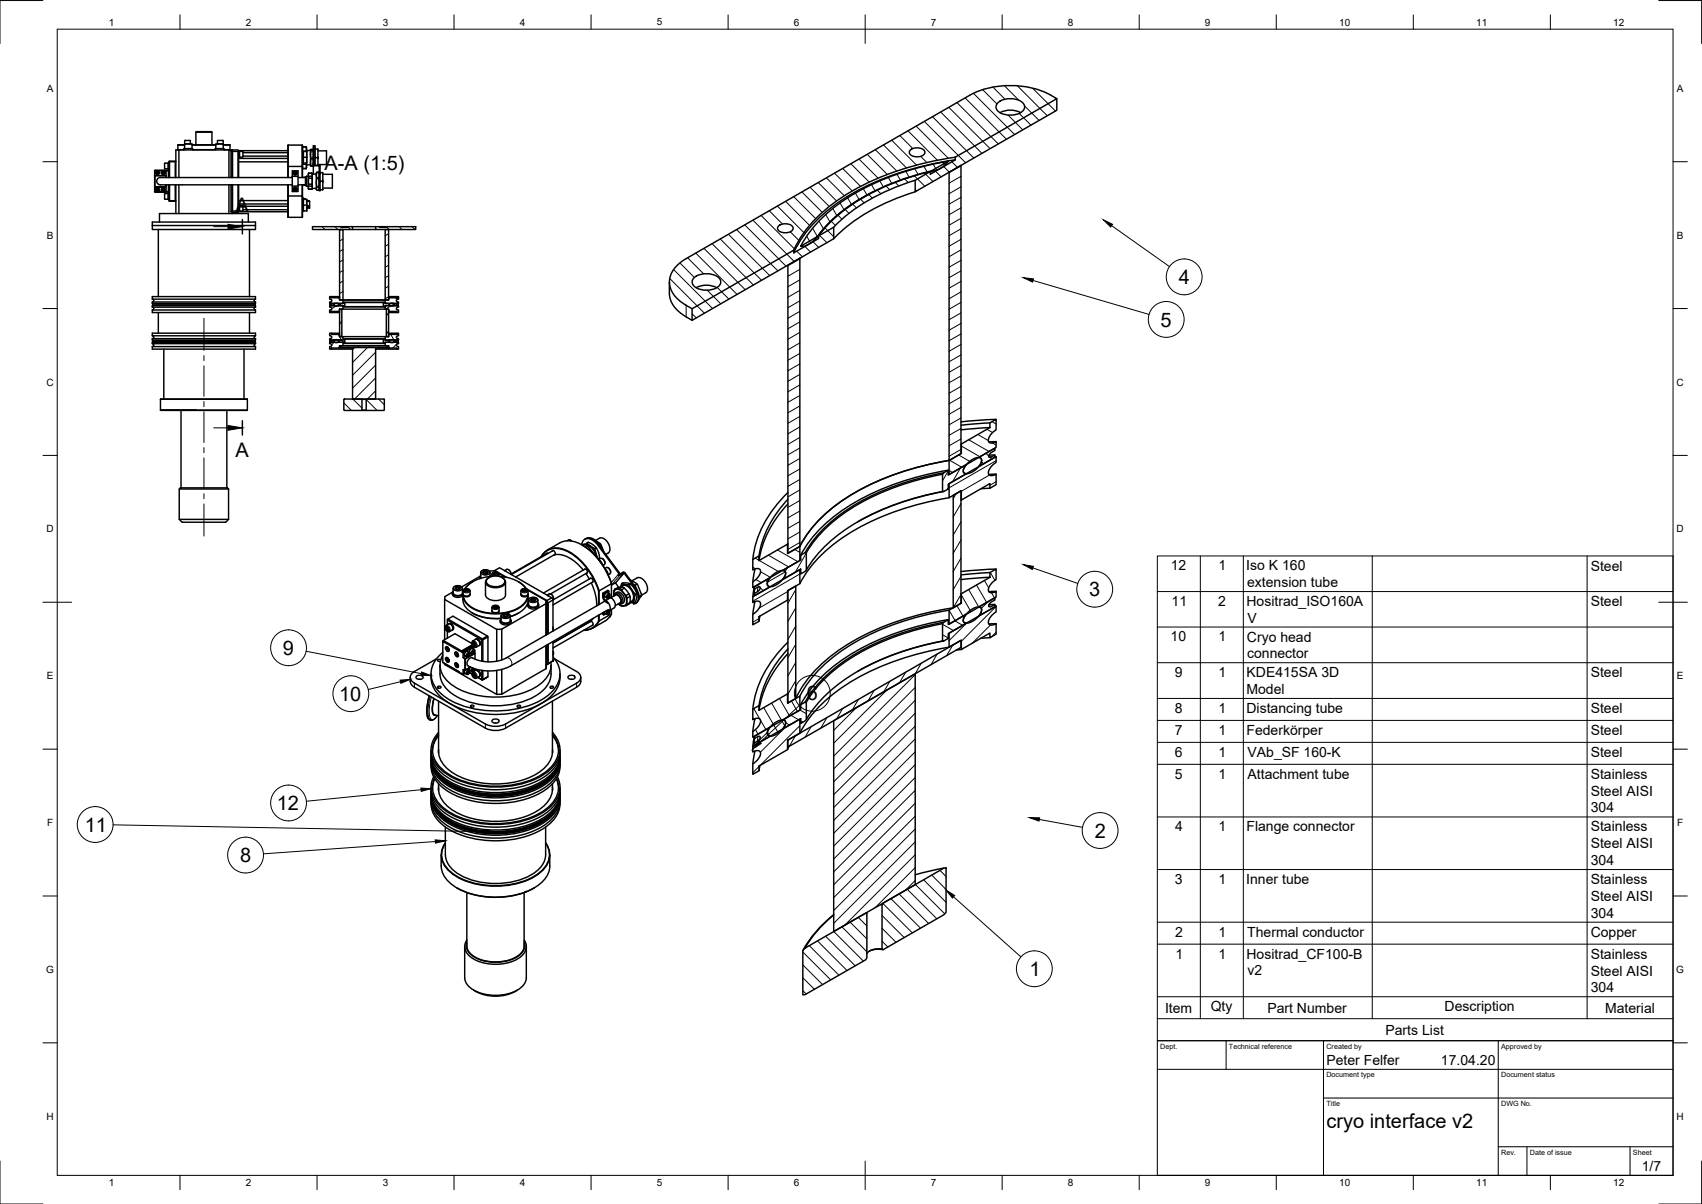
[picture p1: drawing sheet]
<svg xmlns="http://www.w3.org/2000/svg" width="594mm" height="420mm" viewBox="0 0 594 420" stroke-linecap="round" stroke-linejoin="round" font-family="sans-serif">
<defs><g id="words">
<g font-size="7">
<text x="113.2" y="59.4">A-A (1:5)</text>
<text x="82.3" y="74.1">A</text>
<text x="411.5" y="99.1">4</text>
<text x="405.1" y="114">5</text>
<text x="82.3" y="159.3">A</text>
<text x="380.2" y="208.1">3</text>
<text x="98.8" y="228.5">9</text>
<text x="118.4" y="244.5">10</text>
<text x="281.6" y="244.4">6</text>
<text x="96.6" y="282.7">12</text>
<text x="29.6" y="290.3">11</text>
<text x="382.1" y="292.3">2</text>
<text x="83.8" y="300.9">8</text>
<text x="359.3" y="340.6">1</text>
<text x="463" y="393.7">cryo interface v2</text>
</g>
<g font-size="4.9">
<text x="408.6" y="199">12</text>
<text x="425.3" y="199">1</text>
<text x="435" y="199">Iso K 160</text>
<text x="555.2" y="199.1">Steel</text>
<text x="435.3" y="204.9">extension tube</text>
<text x="408.9" y="211.4">11</text>
<text x="425.2" y="211.4">2</text>
<text x="435.1" y="211.5">Hositrad_ISO160A</text>
<text x="555.2" y="211.5">Steel</text>
<text x="435.5" y="217.3">V</text>
<text x="408.6" y="223.8">10</text>
<text x="425.3" y="223.8">1</text>
<text x="435.2" y="223.9">Cryo head</text>
<text x="435.3" y="229.7">connector</text>
<text x="410.1" y="236.3">9</text>
<text x="425.3" y="236.3">1</text>
<text x="435.1" y="236.3">KDE415SA 3D</text>
<text x="555.2" y="236.3">Steel</text>
<text x="435.1" y="242.2">Model</text>
<text x="410.1" y="248.7">8</text>
<text x="425.3" y="248.7">1</text>
<text x="435.1" y="248.7">Distancing tube</text>
<text x="555.2" y="248.8">Steel</text>
<text x="410.1" y="256.4">7</text>
<text x="425.3" y="256.4">1</text>
<text x="435.1" y="256.4">Federkörper</text>
<text x="555.2" y="256.5">Steel</text>
<text x="410.1" y="264.1">6</text>
<text x="425.3" y="264.1">1</text>
<text x="435.5" y="264.1">VAb_SF 160-K</text>
<text x="555.2" y="264.1">Steel</text>
<text x="410.1" y="271.7">5</text>
<text x="425.3" y="271.7">1</text>
<text x="435.5" y="271.7">Attachment tube</text>
<text x="555.2" y="271.8">Stainless</text>
<text x="555.2" y="277.7">Steel AISI</text>
<text x="555.3" y="283.5">304</text>
<text x="410.2" y="290.1">4</text>
<text x="425.3" y="290.1">1</text>
<text x="435.1" y="290.1">Flange connector</text>
<text x="555.2" y="290.2">Stainless</text>
<text x="555.2" y="296">Steel AISI</text>
<text x="555.3" y="301.9">304</text>
<text x="410.1" y="308.5">3</text>
<text x="425.3" y="308.5">1</text>
<text x="435" y="308.4">Inner tube</text>
<text x="555.2" y="308.5">Stainless</text>
<text x="555.2" y="314.4">Steel AISI</text>
<text x="555.3" y="320.3">304</text>
<text x="410.2" y="326.8">2</text>
<text x="425.3" y="326.8">1</text>
<text x="435.4" y="326.8">Thermal conductor</text>
<text x="555.2" y="326.9">Copper</text>
<text x="410.3" y="334.5">1</text>
<text x="425.3" y="334.5">1</text>
<text x="435.1" y="334.5">Hositrad_CF100-B</text>
<text x="555.2" y="334.5">Stainless</text>
<text x="435.4" y="340.4">v2</text>
<text x="555.2" y="340.4">Steel AISI</text>
<text x="555.3" y="346.3">304</text>
<text x="406.7" y="353.4">Item</text>
<text x="422.6" y="352.9">Qty</text>
<text x="442.4" y="353.4">Part Number</text>
<text x="504.2" y="352.9">Description</text>
<text x="560.3" y="353.4">Material</text>
<text x="483.6" y="361.1">Parts List</text>
<text x="463" y="371.7">Peter Felfer</text>
<text x="503" y="371.7">17.04.20</text>
<text x="573.1" y="408.8">1/7</text>
</g>
<g font-size="3.5">
<text x="37.9" y="8.9">1</text>
<text x="85.8" y="8.9">2</text>
<text x="133.6" y="8.9">3</text>
<text x="181.4" y="8.9">4</text>
<text x="229.3" y="8.9">5</text>
<text x="277.1" y="8.9">6</text>
<text x="324.9" y="8.9">7</text>
<text x="372.7" y="8.9">8</text>
<text x="420.6" y="8.9">9</text>
<text x="467.4" y="8.9">10</text>
<text x="515.3" y="8.9">11</text>
<text x="563.1" y="8.9">12</text>
<text x="16.3" y="32">A</text>
<text x="585.3" y="32">A</text>
<text x="16.3" y="83.3">B</text>
<text x="585.3" y="83.3">B</text>
<text x="16.2" y="134.6">C</text>
<text x="585.2" y="134.6">C</text>
<text x="16.2" y="185.8">D</text>
<text x="585.2" y="185.8">D</text>
<text x="16.3" y="237">E</text>
<text x="585.3" y="237">E</text>
<text x="16.4" y="288.3">F</text>
<text x="585.4" y="288.3">F</text>
<text x="16.1" y="339.6">G</text>
<text x="585.1" y="339.6">G</text>
<text x="16.2" y="390.8">H</text>
<text x="585.2" y="390.8">H</text>
<text x="37.9" y="413.9">1</text>
<text x="85.8" y="413.9">2</text>
<text x="133.6" y="413.9">3</text>
<text x="181.4" y="413.9">4</text>
<text x="229.3" y="413.9">5</text>
<text x="277.1" y="413.9">6</text>
<text x="324.9" y="413.9">7</text>
<text x="372.7" y="413.9">8</text>
<text x="420.6" y="413.9">9</text>
<text x="467.4" y="413.9">10</text>
<text x="515.3" y="413.9">11</text>
<text x="563.1" y="413.9">12</text>
</g>
<g font-size="2.5">
<text x="405" y="366">Dept.</text>
<text x="429" y="366">Technical reference</text>
<text x="463" y="366">Created by</text>
<text x="524" y="366">Approved by</text>
<text x="463" y="376">Document type</text>
<text x="524" y="376">Document status</text>
<text x="463" y="386">Title</text>
<text x="524" y="386">DWG No.</text>
<text x="524" y="403">Rev.</text>
<text x="534" y="403">Date of issue</text>
<text x="570" y="403">Sheet</text>
</g>
</g></defs>
<!-- layer: Visible -->
<g fill="none" stroke="#000" stroke-width=".51">
<path d="M348.5 35.7a7.1 7.1 0 0 1 8.8 .5 2.3 2.3 0 0 1-1.8 3.5 7 7 0 0 1-7.5-1.3 1.89 1.89 0 0 1 .5-2.7zM349.1 39.3a7.8 7.8 0 0 1 7.1 0M368.9 34.4v4.1l-49.5 28.4v-4l5.3-3v.9l8.7-5v-.9M54 59.5h4zM54 59.5v7.4M54.8 59.9l.5 .3-.2 .3h-.3zM56.8 59.9h.3v.6h-.3zM57.4 58.8l1.6 .1M57.6 56.9h1.1M57.6 56.9l-.2 1.9M57.9 59.4l1 .1-.9 .1M58 59.5v2.5"/>
<path d="M58.7 56.9v2M58.7 56.9h.1M58.8 59.6v2.4M58.9 59.5l.1 .1M59 56.9l-.3 .1M59.1 56.3h2.2l-2.1-.1-.2 .2v5.6M59.2 56.4v5.6M61.2 56.4v5.6M61.3 56.3l.1 .1M62.1 52.2h2.1M62.1 50.6h2.3M62.1 52.2l.1 .1"/>
<path d="M62.1 50.6v1.6M62.4 52.3v9.7M64.2 52.3v-.4h3v.4M64.4 50.5l-2.3 .1M64.4 50.3v1.6M64.5 50.2h1.9M64.5 50.2l2.5 .1v1.6M64.5 50.2v.1M66.4 49.2v1M66.5 49.2l-2-.2v1.3M67 50.6h8.3M67 50.5h8.3"/>
<path d="M67.2 52.2h7.9M68.4 46.1h5.6M68.4 46.1l.2-.2h5.2l.2 .2M68.4 46.1v4.4M74 46.1v4.4M75.1 52.3v-.4h3v.4M75.3 50.3v1.6M75.4 50.3h2.5M77.9 50.2h-2l.1-1.2h1.9v2.9M77.9 50.6h2.4M77.9 50.5l2.4 .1M78.1 52.2h2.2"/>
<path d="M79.9 52.3h1.1v.2M79.9 52.3h-18.5v9.7M79.9 52.3v9.7M80.3 52.2l-.1 .1M80.3 50.6v1.6M80.6 52.6v9.4M80.6 52.6l.6-.3h1.9l.2 .2v9.5M81 52.6v9.4M81.2 52.8v9.2M83.1 52.8v9.2M83.3 55.3h17.2M83.3 56.5h17.2"/>
<path d="M83.3 52.8h.2M83.6 52.8l1.2 .1v1.8M83.6 52.8v2M83.6 52.8h-.3M84.8 53.3h15.7M84.8 54.5h15.7M84.8 54.7l-1.5 .1M100.5 52.6h-17.2l-.2 .2-2.5-.2M100.5 58.1v3.9M100.6 50.6v7.5M100.6 58.1v3.9M100.6 50.6h4.9"/>
<path d="M105.5 50.6v7.5h-4.9M105.5 50.6l.1 7.5M105.6 54.9h.1M105.6 58.1v3.9M105.6 58.1l-.1 3.9M105.6 54.9h1.4M105.6 56.9h1.4M105.6 58.5v.3M105.6 56.9v1.9M105.6 51.2v1.7M105.6 58.8h1.3M105.6 57.3h1.3v1.5"/>
<path d="M105.6 52.7l1.3 .2M105.6 51.3h1.3v1.4M105.6 51.2v.3M105.6 51.2h1.3M105.9 54.8h.1M105.9 54.9v2M105.9 52.9v2M105.9 54.8h-.2M106.9 51.2l.1 1.7M106.9 51.2v.1M106.9 56.9v.4M107 56.9l-.1 1.9"/>
<path d="M107 52.5h1.4M107 57.5h1.4M107 54.9v2M107 52.9v2M107 52.9h-1.4M107 54.9h.1M107 52.9h.1M107.1 54.9l-.1 2M107.1 52.9v2M108.4 52.3l.2 .1-.2 1.3 .2 1.7-.2 1.4 .2 1.2-.2-.2zM108.4 52.3h1l-.8 .1M108.4 52.2v.1"/>
<path d="M108.6 55.4h.5M109.1 52.4l.3 1.3-.3 1.7 .3 1.4-.3 1.2M109.4 57.8l-.8 .2M109.4 57.1v.2M109.4 57.7l2 .2v8.6h.3v-6.3M109.7 50.8h-.3v6.2M109.7 50.8v6.9h-.3v-.4h.3M109.7 57h-.3v3.7M109.7 50.9h.3v6.8M109.7 57.6l2 .2v2.4M110 54.7v.7M110 52h1v.4"/>
<path d="M110.1 52l-.1 .4M110.1 55h.8M110.9 52l.1 2.7M111 52.6h3v4.8h-3M111 54.7v.7zM111 55.4v2.3M317.7 52.4a3.7 3.7 0 0 1 5.1 .4 1.65 1.65 0 0 1-1.8 1.9 2.92 2.92 0 0 1-3.6-1.5zM324.7 59.9a73.1 73.1 0 0 0-35.4 18.2l-3.6 4.2M325.1 59.6l5.9-3.3-1.3 1.4-1.5 1.1-1.9 .8zM325.1 59.6a76.1 76.1 0 0 0-34.8 17.2l-2.6 2.8-2.3 2.9M326.2 59.6l-1.5 .4M331 56.2a88.8 88.8 0 0 0-40.4 16.6 41.5 41.5 0 0 0-11.1 13.1"/>
<path d="M333.4 54.9a95.4 95.4 0 0 0-42.7 16.2 42.7 42.7 0 0 0-13.7 16.2M333.4 55.8a95.4 95.4 0 0 0-42.7 16.2 42.7 42.7 0 0 0-13.7 16.2M333.4 54.9l35.5-20.5a31.1 31.1 0 0 0-30.4-1.2l-99 57.1a9.5 9.5 0 0 0-5.7 9.2 10.4 10.4 0 0 0 5.7 7l2.1 1.2M53.2 78.7v-1.2h36v1.2M53.2 78.7h36M53.2 78.7v1.4h36v-1.4M54 66.9h4zM54 65.2h4zM54.1 61.3h3.8M54.8 65.9l.5 .3-.2 .3-.5-.3zM55.7 77.5v-3h31v3M56.8 65.9h.3v.6h-.3z"/>
<path d="M57.9 61.3h-3.8v3.8M57.9 61.3v.7M57.9 64.5v.6M58 66.8l.9 .1M58 64.5v2.4M58.7 67.5l-1.2 .1-.1 1.8 1.6 .1M58.7 67.5v2M58.7 67.5h.1M58.8 64.5v2.3M58.9 66.9l-1 .1M59 64.5v5.5l.2 .2 2.1-.1h-2.2M59 66.8l-.1 .1"/>
<path d="M59 67.5l-.3 .1M59.2 64.5v5.5M61.2 64.5v5.5M61.4 70l-.1 .1M61.4 64.5v10M62.4 64.5v10M79.9 64.5v10M80.6 64.5v9.3M80.6 73.8l.6 .3 2.1-.2M81 64.5v9.3M81 73.9v.6M81.2 73.6l-.6 .2"/>
<path d="M81.2 73.6h1.9M81.2 64.5v9.1M83.1 64.5v9.1l.2 .2M83.3 64.5v9.4M83.3 70h17.2M83.3 71.2h17.2M83.3 73.9h17.2M83.6 71.6v2M83.6 71.6l1.2 .2M83.6 71.6l-.1 .1M84.8 71.8v1.8h-1.5M84.8 72h15.7"/>
<path d="M84.8 73.2h15.7M100.5 68.4l.1 7.4M100.5 68.4h.1M100.5 64.5v3.9M100.6 68.4v7.4M100.6 68.4h4.9v7.4M100.6 64.5v3.9M100.6 75.8h4.9M102 61.5h2v3.4h-2zM102 64.9v1.9h2v-1.9M102 61.5v-1.9h2v1.9M102 62h-45.4a1.38 1.38 0 0 0-1.9 1.2 1.38 1.38 0 0 0 1.9 1.3h45.4"/>
<path d="M102.8 60.1h.4v.6h-.4zM102.8 65.7h.4v.6h-.4zM104 62h2.6M104 64.5h2.6M105.5 64.5l.1 3.9M105.6 64.5l-.1 11.3M105.6 69.4h.3M105.6 73.6h1.4M105.6 69.6h1.4M105.6 71.6h1.4M105.6 64.6h1M105.6 61.9h1"/>
<path d="M105.6 71.6h.1M105.7 71.6h.2M105.8 71.6h-.2M105.9 69.6v-.4l.1 .4M105.9 73.6h.1M105.9 71.6h.1M105.9 69.6v4M106 69.4l.6 .1M106.6 69.5v.1M107 61.5a1.82 1.82 0 0 0-.4 2.1v1.1l.4 .2M107 61.5v3.4M107 61.5h.6"/>
<path d="M107 64.9h.6M107 71.6v2M107 69.6v2M107 69.6h.1M107.1 71.6v2M107.1 70.2h.4M107.1 73.6h-.1M107.1 71.5l-.1 .1M107.5 72.1l.1-.2 .3 .2M107.5 70.2h.4M107.5 70.2v-.2l.4 .2M107.8 60.4v5.6"/>
<path d="M107.8 62.2h1.1M107.8 64.3h1.1M107.8 61.5h1.1M107.8 60.4h1.1M107.8 66h1.1M107.8 65h1.1M107.9 70.2h.2v2.4h-1M108.9 60.4v5.6M108.9 62.2v3.8M108.9 60.4v1.8M109 60.7h1.4M109 65.7h1.4"/>
<path d="M109.1 79.1h10v.2l4-.2v1h-14zM110.7 60.1h.5l.2 .4M110.7 62.1h.5M110.7 65.3h.5M111.2 60.1l.2 1-.2 1 .2 2a1.56 1.56 0 0 0 0 1.7l-.2 .6h-.5l-.2-.3 .2-.8-.3-1.8a2.64 2.64 0 0 0 0-2.3l.3-1.1-.3 .4 .1 5.7M111.4 66l-.1 .2M111.7 65.9l.1 .3M111.7 62.9l.1 .3M111.7 60.6l.1-.4h.8l.1 2.7M111.7 60.2h.1M112.6 63.2h-.8l-.1 .4M112.6 60.2l.1 .4"/>
<path d="M112.7 62.9v.7zM112.7 65.9v.3h-1M112.7 63.6l-.1 2.6M112.7 60.8h3.3v4.8h-3.3M119.1 79.1h.7M119.8 79.1h1.7l-.8 .2zM121.5 79.1h.1M123.1 79.1h9.5v.2h2.5v-.2M131.1 79.1v1h14v-1h-10.7M132.6 79.1h1.8l-.8 .2-.9-.2M271.7 78.9a3.7 3.7 0 0 1 5.1 .4 1.65 1.65 0 0 1-1.8 1.9 2.92 2.92 0 0 1-3.6-1.5zM305.1 66.9l-6.2 3.4-5.1 3.6-4.9 4.4-3.6 4.3"/>
<path d="M319.5 62.9a65.4 65.4 0 0 0-28.5 16.4M319.5 66.9a65.4 65.4 0 0 0-28.5 16.4M331.3 60.1l4.1-2.4v100.6l-4.1 2.4zM55.3 80.1v23.4M87.1 80.1v23.4M118.5 80.1h1.2v24.6h-1.2zM123.1 80.1h8M134.5 80.1h1.1v24.6h-1.1zM233.6 98.4v4M242.4 96.8a7.1 7.1 0 0 1 8.8 .5 2.3 2.3 0 0 1-1.8 3.5 7 7 0 0 1-7.5-1.3 1.89 1.89 0 0 1 .5-2.7zM275 92.5l4.2-2.4v100.6l-4.2 2.4zM279.5 85.9l5.8-3.4-1.2 1.4-1.5 1.1-1.8 .9z"/>
<path d="M53.2 119.9v-.5h36v.5M53.2 119.9h36M53.2 118.2v.5h36v-.5M53.2 118.2h36M53.2 117.2v-.9h36v.9M53.2 117.2h36M53.2 107.2v-.5h36v.5M53.2 107.2h36M53.2 108.2v.9h36v-.9M53.2 108.2h36M53.2 105.4v.5h36v-.5M53.2 105.4h36"/>
<path d="M53.2 104.4v-.9h36v.9M53.2 104.4h36M53.2 119.9l.5 .5-.5 .5M53.2 117.2l.5 .5-.5 .5M53.2 107.2l.5 .5-.5 .5M53.2 104.4l.5 .5-.5 .5M53.3 118.7h35.8M53.3 119.4v-.2h35.8v.2M53.3 105.9v.2h35.8v-.2M53.3 106.7v-.2h35.8v.2M53.5 118.9l.2 .1-.2 .2M53.5 106.1l.2 .2-.2 .1"/>
<path d="M55.3 109.1v7.2M87.1 109.1v7.2M88.9 118.9l-.2 .1 .2 .2M88.9 106.1l-.2 .2 .2 .1M89.2 119.9l-.5 .5 .5 .5M89.2 117.2l-.5 .5 .5 .5M89.2 107.2l-.5 .5 .5 .5M89.2 104.4l-.5 .5 .5 .5M115.1 119.4h4.6v1.3h-1.2v.8h-2.8v.3h-.6v-.9h.4a.51 .51 0 0 0 .2-.7 .51 .51 0 0 0-.6-.2zM115.1 106.7h4.6v1.2h-1.2v.8h-2.8v.4h-.6v-.9l.4-.1a.51 .51 0 0 0 .2-.7 .51 .51 0 0 0-.6-.2zM115.1 116.3h.6v.4h2.8v.8h1.2v1.2h-4.6v-.5l.3-.1a.51 .51 0 0 0 .4-.7 .51 .51 0 0 0-.7-.2zM115.1 103.5h.6v.4h2.8v.8h1.2v1.2h-4.6v-.5l.3-.1a.51 .51 0 0 0 .4-.6 .51 .51 0 0 0-.7-.3z"/>
<path d="M115.2 118.7h1.6a.42 .42 0 0 0-.3 .4 .42 .42 0 0 0 .3 .3h-1.6l.6-.3zM115.2 105.9h1.6a.42 .42 0 0 0-.3 .4 .42 .42 0 0 0 .3 .4h-1.6v-.2l.6-.2zM115.7 109.1h2.8M115.7 116.3h2.8M115.7 103.5h2.8M116.6 118.8l1.1-.2 .6 .5-.3 .4h-.9l-.6-.3zM116.6 106l1.1-.2 .6 .5-.3 .4-.9 .1-.6-.3zM118 118.7h1.8v-.4h.4l.2 1.5h-.6v-.4h-1.8l.3-.3zM118 105.9h1.8v-.4h.4l.2 1.5-.6 .1v-.4h-1.8l.3-.4zM118.5 108.7h.1M118.5 116.7h.1M118.5 103.9h.1"/>
<path d="M118.5 107.9h.8v9.6h-.8zM119.7 107.9h14.8M119.7 117.5h14.8M119.7 104.7h14.8M120.2 118.3h13.7M120.2 119.8h13.7M120.2 105.5h13.7M120.2 107.1h13.7M120.4 118.3h13.4M120.4 119.8h13.4M120.4 105.6h13.4M120.4 107h13.4"/>
<path d="M133.8 118.3h.6v.4h1.8l-.4 .3 .4 .4h-1.8v.4h-.6zM133.8 105.6l.6-.1v.4h1.8l-.4 .4 .4 .4h-1.8v.4h-.5zM134.5 119.4h4.6v.6h-.4a.51 .51 0 0 0-.3 .7 .51 .51 0 0 0 .7 .2v.9h-.6v-.3h-2.8v-.8h-1.2zM134.5 106.7h4.6v.5l-.4 .1a.51 .51 0 0 0-.3 .6 .51 .51 0 0 0 .7 .3v.9h-.6v-.4h-2.8v-.8h-1.2zM134.5 117.5h1.2v-.8h2.8v-.4h.6v.9l-.4 .1a.51 .51 0 0 0-.3 .6 .51 .51 0 0 0 .7 .3v.5h-4.6zM134.5 104.7h1.2v-.8h2.8v-.4h.6v.9l-.4 .1a.51 .51 0 0 0-.3 .7 .51 .51 0 0 0 .7 .2v.5h-4.6zM134.9 107.9h.7v9.6h-.7zM135.6 109.1h2.9M135.6 116.3h2.9M135.6 103.5h2.9M135.6 108.7h.1M135.6 116.7h.1"/>
<path d="M135.6 103.9h.1M136 118.7l1.1-.1 .6 .5-.4 .4h-.8l-.6-.3zM136 106l1.1-.2 .6 .6-.4 .3-.8 .1-.6-.4zM137.4 118.7h1.6v.2l-.6 .1 .6 .4h-1.6a.42 .42 0 0 0 .3-.3 .42 .42 0 0 0-.3-.4zM137.4 105.9h1.6v.2l-.6 .1 .6 .5h-1.6a.42 .42 0 0 0 .3-.4 .42 .42 0 0 0-.3-.4zM233.7 102.4a10 10 0 0 0 5.8 8.2l2.1 1.2M241.6 107.7l35.5-20.4v.9l8.6-5v-.9l5.3-3v4l-49.4 28.5zM243 100.4a7.8 7.8 0 0 1 7.2 0M53.2 120.9v.9h36v-.9M53.2 120.9h36M56 139.3h30.3M56 139.3v3.8"/>
<path d="M57.2 121.8v17.4M85.2 121.8v17.4M86.3 139.3v3.8M115.7 121.8h7.4M118.5 121.5h4.6M118.5 120.7h17.1v.5h-17.1zM120 139.4l6.2-.1 .1 3.8h-6.3zM123.1 121.2h8v18.1h-8zM126.3 139.4h1.5M127.8 139.4h6.4v3.7l-6.2 .1zM131.1 121.5h4.6M131.1 121.8h7.4"/>
<path d="M56 143.1l12.1 .1zM63.2 143.2v27M68 143.1h.4M68.1 143.2h.3M68.4 143.1h17.9M79.2 143.2v27M126.2 143.2h1.8M126.3 143.1h1.5M335.6 154.9l9.9-5.7v-1.6l2.2-1.3v3.7l-1.9 1.7-.8 1.9 .2 .6 .6 .4 1.9-.5v2l-16.4 9.5v-4.9l4.3-2.5zM335.6 158.2h-.2M335.6 154.9l-.2 .1M341.7 159.6l5.6-3.2v.8l-1.5 .9-.7 1 .1 .5h.5l1.6-.8v.8l-5.6 3.2 .9-2-.1-.8z"/>
<path d="M345.5 149.2l-10.1 .8M345.5 147.6l-10.1 .8M347.3 158.8h-2.1M347.7 159.3l-.4 .1M347.7 154.1l-2.6 .1M347.7 146.3l-12.3 .9M62.6 170.6h17.2M79.8 170.6a2.41 2.41 0 0 0-2.3-.4h-12.7a2.46 2.46 0 0 0-2.2 .4v10.7M79.8 170.6v10.7M275 171.9a38.2 38.2 0 0 0-12.2 23.3M275 175.8a37.1 37.1 0 0 0-10.1 19.8M275 174.2a37.1 37.1 0 0 0-10.1 19.8"/>
<path d="M329 171.5a84.8 84.8 0 0 0-38 16.4l-3.3 3-2.8 3.1-3.4 4.9M329 165.5a84.8 84.8 0 0 0-38 16.4l-3.3 2.9-2.8 3.1-3.4 5M329.5 165l1.5-.9v1.7l6.3-3.7-.8 1.2-.3 1 .3 .7 .8 .3-6.3 3.7v1.6l-2 .9v-6zM329.5 165a85.4 85.4 0 0 0-39.4 17.1l-3.1 2.9-2.7 3-3.3 4.9M329.5 171.5a95.8 95.8 0 0 0-30.2 10.7M331 164.1a88.8 88.8 0 0 0-40.4 16.5 41.5 41.5 0 0 0-11.1 13.1M331.3 173.7a89.2 89.2 0 0 0-40.9 16.7 41.3 41.3 0 0 0-11.2 13.3M331.3 160.7a89.2 89.2 0 0 0-40.9 16.7 41.3 41.3 0 0 0-11.2 13.3M331.3 165.6h-.3M331.3 168.8l16.4-9.5v2.1l-1.8 1.6-.9 1.9 .2 .7 .6 .4 1.9-.5v3.6l-2.2 1.3v-1.6l-9.9 5.7v-3.3l-4.3 2.5zM332.7 172.9l2.7-1.6v39.2l-2.7 1.6zM335.6 174.5h-.2"/>
<path d="M337.8 161.6l1.4-1.1 1.8-.8h1l.6 .7-.4 1.5-1.5 1.9-2 1.2-1.7 .3-.6-.4-.1-.9 .5-1.2zM345.5 170.4l-3.1 .1M347.7 165.5l-2.6 .1M62.6 181.3h17.2M62.6 181.3l1 .9h15.2l1-.9M168.9 199.3l-.3 .5M169.7 199.2l-.8 .1v.8l-.3-.3M169.7 199.2l.5 .2a.81 .81 0 0 1-.6 .9 .81 .81 0 0 1-.9-.3l-.1-.2M169.7 199.2l-.8 .1M172.5 199.2l1.9-1.1 18.2 10.5M172.5 199.2l.7 .4M172.5 199.2l-1.7 .1"/>
<path d="M172.7 199.1l4.2 2.4M172.8 199.8l.7 .1M176.1 199.1l.9-.4 .6 .1 .6 .8 .2 .8M176.4 199.2l.3 .2M176.5 199.3h.1M176.5 199.3l.1 .1M188.9 194.3a6.3 6.3 0 0 1 9-2.1 23.9 23.9 0 0 1 11.2 14M189 194.2a6.4 6.4 0 0 1 9-1.8 23.9 23.9 0 0 1 10.9 13.8M191.1 193l-12.7 7.3M191.1 191.9l4.3-2.5a8.5 8.5 0 0 1 8.9 1.5 25.2 25.2 0 0 1 9.1 12.8M191.3 193.1l-.6 .1M192.7 192.3a.75 .75 0 0 1 1 .3 .75 .75 0 0 1-.3 1 8.6 8.6 0 0 1 7.5 2.6l2.7 2.7"/>
<path d="M193 192.1l-14.5 8.4M193.8 193.4l-13.8 8M198.4 188.4h.5l.6 .4-.4-.3M198.4 188.4l-.5 .3M199.1 188.5h.1M202.8 190l1.3-.1-.7 .4M203 190a2.36 2.36 0 0 1 1.8-2.1 2.36 2.36 0 0 1 2.5 .9l1.5 1.6M203.3 190.3h.1M203.4 190.3a24.4 24.4 0 0 1 10 13.3M203.9 198.7a.76 .76 0 0 1 1 .4 .76 .76 0 0 1-.2 .9M204.1 188.2a3.4 3.4 0 0 1 4.4 1.3l7.7 10.4 .1 .3-.5 .5 .5-.5M204.1 189.9l.8 .5"/>
<path d="M204.2 190.8l.7-.4 2.3 2.9M204.2 198.6l-14.5 8.3M204.3 190l.1-.1a.54 .54 0 0 1 .6-.3 .54 .54 0 0 1 .5 .5l.6 .5M204.5 190.1l1.6 .5M204.8 187.9a4.6 4.6 0 0 1 5.1 3l.6 1.2M204.9 189.5l.4-.3 1.8 1 1.1 1-.5 .2M204.9 190.4a4.3 4.3 0 0 1 3.1 3.7M205 199.9l-12.8 7.4M206.1 190.6l.7 .4a1.06 1.06 0 0 1 1 1.5l.3 .9M206.1 190.6l1.2 1.2 .8 1.6M207.2 193.2l.1 .2M207.9 188.6l1.4-.8a3.2 3.2 0 0 1 3.5 3l.1 1.1a1.8 1.8 0 0 1-1.4 1.6"/>
<path d="M208.1 193.4l.2 1M208.1 193.4l.7 1.7 .5-.3M208.2 191.2l.6 1.2a2.92 2.92 0 0 1 .2 2.8l.6-.3M208.4 189l1.2 .8-.3 .2M208.8 190.4l7.2 9.7M209.1 195.5l.5 .4 .5 .9M209.1 195.5l.6 .5 .4 .8M209.6 189.8l1.1 2.7M209.7 194.9a1.45 1.45 0 0 1 1.2 2.2l-.5 .2M210.3 194.9v.1M210.3 195l.7 .8 .1 .7M211.1 198.4a1.31 1.31 0 0 1 1.7 .1 1.31 1.31 0 0 1 .1 1.7"/>
<path d="M211.3 198.8l.7 .8 .1 .7M212.2 198.1l.6 .5 .3 1M213.1 199.6v.1M216.2 199.9l-.2 .3M217.5 199.7l-1.4 .8M217.5 199.7l.6 .2 3.6 4.7a4.3 4.3 0 0 1 .4 5.8M262.8 195.2l2.1-1.2v1.6l10-5.7v3.3l4.3-2.5v4.9l-16.4 9.4v-2l2-1.8 .7-1.7-.2-.7-.6-.4-1.9 .5zM263.5 198.6l-.7 4.4M273.2 199.1l6.3-3.7v-1.6l1.5-.9 .5-.1v6.1l-.5 .5-1.5 .9v-1.7l-6.3 3.7 1-2.1-.1-.7zM275 192.8l-.1 .3M275 189.5l-.1 .4M279.5 195l-.3 .6"/>
<path d="M345.5 199.8l-10.1 .8M347.7 198.6l-12.3 .9M155.4 208.2l-.2 1M155.5 218.4l1.1-.7a1.45 1.45 0 0 1 1.2 2.2l-.9 .5a1.44 1.44 0 0 1-1.4-2zM155.6 219.1l.3 .7M156.1 218.9l-.5 .2 .3-.3 .5 .3 .2 .6-.2 .4-.5-.3 .5-.3M156.1 218v-1.6l12.1 6.9M156.1 216.4v-.2l2-1.2 12 7M156.2 219l.4 .6zM156.3 216l12.1 7M156.9 217.6l-.2 .1M157.3 217.6l-.1 .2"/>
<path d="M157.3 217.6l.1 .2a1.22 1.22 0 0 1 .5 2M157.3 217.6h-.4M157.9 206.9a1.77 1.77 0 0 0 2.6 1.5l1.1-.7M157.9 206.7l-2.6 1.5M158.2 206.3a1.18 1.18 0 0 0 .1 1.4 1.18 1.18 0 0 0 1.3 .3l1.2-.2 .8-.6M158.2 206.9a1.86 1.86 0 0 0 3.2 0v-1.6a1.85 1.85 0 0 0-3.2 0v1.6M158.9 205.4l.6 .3 .9-.1M159.2 204.9l-.3 .5M159.4 205.7h.8h-.9M160.1 204.8l-.9 .1v.8l-.3-.3M160.1 204.8l.6 .4M160.1 204.8l-.9 .1"/>
<path d="M160.6 205.2l-.2 .4M160.6 205.2l-.5-.4v.8M160.7 205.2l-.3 .4M161.4 206.3l.2 .2M161.6 207.7a6.3 6.3 0 0 0 4.8 7 18.9 18.9 0 0 0 8.5 1.1 17.1 17.1 0 0 1-10-1.9M161.7 207.9a7.1 7.1 0 0 0 5.4 5.2l2.5 .7 2.8 .3M161.8 205.7l1-.3a1.16 1.16 0 0 1 1.3 .8v1.1a1.45 1.45 0 0 1-2.5 0zM162.3 205.7l-.2 .4 .5 .3 .7-.1 .2-.4-.5-.3v.6M162.3 205.4a11.9 11.9 0 0 1 9.4-4.3v-.8a1.39 1.39 0 0 1 1.3-.7 1.39 1.39 0 0 1 1.2 .7v.8a11.8 11.8 0 0 1 9.4 4.3l7.3 4.2M162.7 206.3h-.2M162.7 206.3h.5zM163 205.6l-.7 .1v.5"/>
<path d="M164.1 207.4a1.3 1.3 0 0 1-1.3 .9 1.3 1.3 0 0 1-1.2-.9 6.7 6.7 0 0 0 5.5 5.9 17.3 17.3 0 0 0 15.3-1.9l1.5-1.9 .4-2.1a1.22 1.22 0 0 1-1.9 .8M164.9 203.1l-1.6 1.1-1 1.3M165 203l-.1 .1M167.5 201.4v.5M167.6 201.1l-6.4 3.7M167.8 200.8l-.3 .5 .2 .5M167.8 201.3l.2 .5M169 200.2h.8h-.8M169.5 203.1v4.5a3.5 3.5 0 0 0 4.3 1.9l1.4-.4a1.91 1.91 0 0 0 1.3-1.5l-.1-4.5M169.7 200.1v-.9a.46 .46 0 0 1 .5 .3 .46 .46 0 0 1-.1 .5l-.1 .1M170.2 201.9a4.5 4.5 0 0 1 5.8 .4 1.6 1.6 0 0 1-1.3 2.2 4 4 0 0 1-5-1.4zM170.6 201.6a1.65 1.65 0 0 0-1.1 1.8 1.65 1.65 0 0 0 1.6 1.4 4.4 4.4 0 0 0 5.3-1.5 1.62 1.62 0 0 0-1-1.6"/>
<path d="M171 201.2v-1.4a1.85 1.85 0 0 0-3.2 0v1.6M171.1 200.8l.2 .4M171.7 213.2a1.27 1.27 0 0 0 1.3 .9 1.27 1.27 0 0 0 1.2-.9M172.6 200.5l.5-.1zM172.6 212.2l.5-.1zM172.8 211.5l-.5 .3 .1 .4 .7 .1 .6-.3-.2-.4v.5M172.8 200.4v-.6l-.5 .3 .1 .4 .7 .1 .6-.3-.2-.4v.5M173.1 200.5h.2zM173.1 212.1l.2 .1zM173.4 219.6v11.1M173.4 219.6l-18.2-10.4v14M173.5 211.6l-.7-.1v.6"/>
<path d="M174.2 200.2l2.2 1.2M174.2 213.1a1.45 1.45 0 0 1-2.5 0v-1.1a1.39 1.39 0 0 1 1.3-.8 1.39 1.39 0 0 1 1.2 .8v1.1M174.6 216.5a1.93 1.93 0 0 0 3 1.4 1.07 1.07 0 0 0 .8-1.4M174.9 216a.96 .96 0 0 0-.1 1 .96 .96 0 0 0 .9 .5 1.74 1.74 0 0 0 2.6-1.3l-.2-.2M175 214.6a1.93 1.93 0 0 1 3.1 .4v1.5a1.86 1.86 0 0 1-3.2 0zM175.1 219.6v10.7M175.1 219.5l-1.7 .1M175.3 201.6l.1 .1M175.6 215l.6 .3h.9M175.9 214.5l-.3 .5M176.1 215.3h.8h-.9M176.8 215.2v-.8a.49 .49 0 0 1 .4 .3 .49 .49 0 0 1-.1 .5"/>
<path d="M176.8 214.4l-.9 .1v.8l-.3-.3M176.8 214.4l-.9 .1M176.8 214.4l.6 .4-.3 .5M180.9 203l.1 .1M181 203.1l1.6 1.1 1.1 1.3M181.8 207.4l.4 .7-.1-.4M182.2 207.8l.2 .4M182.3 208l-.1 .1M182.6 205.7l-.2 .4 .5 .3 .7-.1 .2-.4-.5-.3v.6M182.7 206.3h.7h-.7M183.3 205.6l-.7 .1v.5M184.2 207.9a7.1 7.1 0 0 1-5.4 5.2l-2.5 .7-2.8 .3"/>
<path d="M184.2 211a1.9 1.9 0 0 0 3 1.3l.8-.9M184.3 206l6.4 3.7M184.3 207.7v1.6M184.3 207.3a1.45 1.45 0 0 1-2.5 0v-1.1a1.37 1.37 0 0 1 1.3-.8 1.37 1.37 0 0 1 1.2 .8v1.1M184.3 209.3a6.5 6.5 0 0 1-5.1 5.5l-1.1 .4 2.8-1.2M184.5 210.4a.96 .96 0 0 0-.1 1.1 .96 .96 0 0 0 1 .5 1.74 1.74 0 0 0 2.6-1.3l-.2-.3M184.6 209a1.97 1.97 0 0 1 3.1 .4v1.6a1.86 1.86 0 0 1-3.2 0zM185.3 209.4l.5 .4 .9-.1M185.5 209l-.2 .4M185.6 208.9l-.3 .5M185.7 209.8h.8M186.4 208.9l-.9 .1v.7l-.2-.3"/>
<path d="M186.4 208.9h-.8M186.4 208.9l.6 .3M187 209.2l-.3 .5M187 209.2l-.6-.3v.8M188 211v.5M190.6 210.7v10.9M190.6 210.7l-15.5 8.9M190.7 210.3v11.3M190.7 209.9l.2 .1M190.7 209.7v.2M190.7 209.9v.2M190.7 209.7l-.1 1"/>
<path d="M190.7 210.1v.2M190.9 209.6l-.2 .5M190.9 209.6l1.7-1 .4 .4v.4l-1.7 .9-.3-.2-.3 .2M191 207.7l.8-.5 .8 .3 .6 .9-.2 1M191 210.1v11.3M191.2 207.8l.3 .2M191.3 210.3v10.9M191.4 207.9h.1M191.4 207.9l.1 .1M193 209.4v10.8M193 218.7l.1 1.5M204.5 217.8h.1"/>
<path d="M204.5 200.2l1.2 1.9M205.9 201.9a.76 .76 0 0 1 1 .4 .76 .76 0 0 1-.2 .9M205.9 217a.76 .76 0 0 1 1 .3 .76 .76 0 0 1-.2 1M206.2 201.8l-13.1 7.5M206.4 203.4a18.3 18.3 0 0 1 1.9 8M207 218.1l-14 8M207 203.1l-14 8M207 215.8l-1.3 1.3-12.7 7.3 13.2-7.6M208.9 214.7l.2 2M208.9 206.2v4.9M208.9 216.7a5.5 5.5 0 0 1-5.1 3.2M209.1 206.2h-.2"/>
<path d="M209.1 206.2v4.7M209.1 214.6v2.1M209.1 216.7a5.6 5.6 0 0 1-5.4 3.3M210.4 207l1.8-1 .3 .2v.9M210.7 213.7v.9l-.3-.2v-.5M211.1 209.8l-35.1 20.2-2.7 .8-2.3 .2-2.7-.2-2.2-.7a1.82 1.82 0 0 0-2.3-.3 1.82 1.82 0 0 0-.7 2.3l2.8 1.3 3.6 .7 3.6-.1 4-1.1 35.2-20.2M211.1 216.8l-4.3 2.4M211.3 209.9l.2 .1M211.4 207l.7-.2 .8 .5-.1 .7-.4 .6-.5 .1-.8-.6zM211.5 214.2l-.8 .4M211.5 209.6l-.7-.8-.1-1.6-.3-.2v1.7l.9 1.2M211.5 210l.6 .5"/>
<path d="M211.5 209.6a2.84 2.84 0 0 1 1.3 3.4l-.7 .3-.5-.1M212.2 207.8l-.1 .2 .4 .2 .1-.4M212.2 213.5l.3 .4 .1-.4M212.2 213.5l-.1 .2M212.2 207.8l-.1 .2M212.2 213.5h.1M212.2 207.8h.1M212.4 207.6l.2 .2-.1-.2-.5 .5 .2 .2 .3-.1M212.4 213.4l.2 .1-.1-.2-.3 .2-.2 .4 .2 .2 .3-.2M212.5 206.2l-1.8 1M212.7 208.2l.1 .1a3.1 3.1 0 0 1 1.8 3.7l-2.1 1.2M212.8 213v.8l-.7 .6-.9-.4-.2-.5"/>
<path d="M212.9 215.3l-.2 .1M212.9 200.2l-.7 .4M213.1 214.8l-.2 .5M213.2 208.6l1.6-1a1.85 1.85 0 0 1 1.6 2.8l-1.7 1M213.4 203.7l-4.3 2.5M213.4 214.2l-4.3 2.5M213.4 203.6v4.8M213.4 212.7v1.5M213.4 214.2l-1 1.5-1.3 1.1M214.4 207.8a1.12 1.12 0 0 1 .9-1 1.12 1.12 0 0 1 1.2 .8 2.06 2.06 0 0 1 .3 3.2h-.3M214.7 205.6l-.4 .5-.1 1.9M214.7 203.5l-1.3 .7"/>
<path d="M214.7 203.4l.2 .1M214.9 207a1.89 1.89 0 0 1 2.9 1.4l.2 1a1.27 1.27 0 0 1-1 1.3M214.9 203.5l1.1 1.5M215.8 200.7l.6 .1 1.5-.8 3.5 4.8a5 5 0 0 1 .9 5.4 .96 .96 0 0 1-1.3 .4v-.3M216 200.2v.2M216 210.7l.5 .1M216.2 205.4l-1.5 .2M216.3 205.4l.7 .4M216.7 204.8a1.59 1.59 0 0 1 2.7-.2l1.1 1.2M217 205.8l1.5 2 1-.6M217 203.6l1.3-.2 1.8 .4-.5 .2M217.2 204.9l.7 .4"/>
<path d="M217.2 204.9l-1.4 .1-1.1 .6M217.2 204.9l-1 .5M217.9 205.3l1.6 1.9M217.9 205.3l-.9 .5M218.6 207.8l.3 .9M218.9 210.8l-.3 .6M219.5 207.2l.4 1M219.9 208.2l-1 .5v2.2l1-.6M219.9 208.2v2.1M219.9 210.3l-.4 .5-1 .5a2.23 2.23 0 0 1-2.6-.6 1.56 1.56 0 0 0 2 .7 1.56 1.56 0 0 0 .8-1.9 4.3 4.3 0 0 0-3.3-3.9 1.63 1.63 0 0 0-1.1 2.3 .93 .93 0 0 1 .9-.6 .93 .93 0 0 1 .9 .6 1.7 1.7 0 0 1 .2 2.8h-.4M219.9 202.3l2.5 1.5M220.1 203.8l1.2 1.3a4.3 4.3 0 0 1 .5 5l-.5 .2"/>
<path d="M220.5 209.8l-.6 .4M220.5 205.8l-.5-.8a.87 .87 0 0 0-1-1l-1.5-.2a.45 .45 0 0 0-.6-.1 .45 .45 0 0 0-.1 .6l-.2 .6a2.51 2.51 0 0 1 3.9 1.3l.7 1.9a1.71 1.71 0 0 1-.7 1.7M220.5 205.8l.6 .8a.95 .95 0 0 1 .5 1.5l-.3 1.4a.63 .63 0 0 1-.1 .9 .63 .63 0 0 1-.9-.1h-.4M220.5 205.8a3.4 3.4 0 0 1 .2 4.3l-.8 .2M220.6 202.7l1.8-1a3.2 3.2 0 0 1 3.5 2.9v1.6l-.5 .6M221.2 204l.1 .1M221.3 204.1l.4 .1M221.3 204.1l.5 .6M221.8 204.7l-.1-.5 .7-.4 1.4 3.5 .1 .6-1 1.3M221.8 204.7l.1 .3M222.1 210.4l-.2 .2M222.3 207.1l-.5 .3"/>
<path d="M223 207.8l.2 .4M223.9 207.8l-.9 .6M225.4 206.9l-1.5 .8M262.8 208.2l16.4-9.4v4.9l-4.3 2.5v3.2l-10 5.8v1.6l-2.1 1.2v-3.6l1.8-1.6 .9-1.9-.2-.7-.5-.4h-1l-1 .5zM263.2 205.3l-.4 2.9M263.2 204.8l5.6-3.2-1 2 .3 .8 .7 .4-5.6 3.2v-.8l1.5-.9 .7-1.1-.2-.4h-.4l-1.6 .8zM263.4 205.5l-.2 1.7M263.5 209.9l-.7 4.4M265.2 215l-.3 1.8M269.3 201.1l1.6-1.3 1.5-.6 1.1-.1 .7 .7-.3 1.3-1.7 2.1-1.9 1.2-1.6 .3-.7-.3-.2-.8 .4-1.1zM275 206.1l2.7-1.6v39.3l-2.7 1.5zM275 209.1l-.1 .3"/>
<path d="M329 217.6a84.8 84.8 0 0 0-38 16.5l-3.3 2.9-2.8 3.1-3.4 4.9M329.5 217.1l1.5-.8v1.6l6.3-3.6-.8 1.2-.3 1 .3 .7 .8 .3-6.3 3.6v1.7l-2 .9v-6.1zM329.5 217.1a85.4 85.4 0 0 0-39.4 17.1l-3.1 2.9-2.7 3.1-3.3 4.8M331 216.2a88.8 88.8 0 0 0-40.4 16.6 41.5 41.5 0 0 0-11.1 13.1M331.3 212.9a89.2 89.2 0 0 0-40.9 16.8 41.3 41.3 0 0 0-11.2 13.2M332.7 212.1a91.1 91.1 0 0 0-43.5 17.5 40.8 40.8 0 0 0-11.4 14.2M335.6 207.2l9.9-5.7v-1.7l2.2-1.2v3.7l-1.8 1.5-.9 2 .2 .7 .7 .4 1.8-.5v2l-16.4 9.4v-4.9l4.3-2.4zM335.6 210.5h-.2M335.6 207.2h-.2M337.8 213.7l1.6-1.2 1.4-.6h1.3l.5 .7-.4 1.6-1.5 1.7-2.1 1.3-1.8 .2-.5-.5v-.8l.4-1zM341.7 211.8l5.6-3.2v.8l-1.4 .8-.8 1 .1 .5 .4 .1 1.7-.9v.9l-5.6 3.2 .9-2-.1-.8zM345.5 201.4l-10.1 .9"/>
<path d="M347.3 210.9l-2.1 .1M347.7 211.5h-.4M347.7 217.6l-2.6 .1M347.7 206.3l-2.6 .1M143.2 236.4a2.88 2.88 0 0 0 1.5 3.4M144.7 239.8l24.7 14.3M145.3 236.1a1.54 1.54 0 0 1 2.4 .3 1.45 1.45 0 0 1-2.5 0zM146.3 237.1h.3M150.5 235.1a10.4 10.4 0 0 0 5.8 10 34.8 34.8 0 0 0 33.3 0 10.7 10.7 0 0 0 5.9-10M152.4 229.9l-7.7 4.4a2.16 2.16 0 0 0-1.5 2.1 2.16 2.16 0 0 0 1.5 2l24.7 14.2M152.9 239.5l.6-.1 .4 .5-.7 .3-.5-.3zM153.6 232.1a9.9 9.9 0 0 0 5.7 10.9 29.9 29.9 0 0 0 28.6-.8 9.5 9.5 0 0 0 4.4-10.1"/>
<path d="M153.8 230.3a.56 .56 0 0 0-.7-.3 .56 .56 0 0 0-.3 .7h.9M154.6 223.8l.1-.3 6.4 3.7v.2M154.6 231.2l5.6 3.2M154.6 227.7a8.7 8.7 0 0 0-2.3 12.6 23.9 23.9 0 0 0 16.3 7.6 33.1 33.1 0 0 0 22.3-4.9 9 9 0 0 0 3.7-11.4l-1.6-2.3M154.6 228.6a7.4 7.4 0 0 0 2.2 9.7 27.4 27.4 0 0 0 20.7 4.7 19.9 19.9 0 0 0 13.6-6.9 7 7 0 0 0 1.2-5M154.7 223.5l4.1-2.4 5.9 3.5M155.2 231.5v.4l18.2 10.4M155.7 225.7a.97 .97 0 0 1 .9 .6 .97 .97 0 0 1-.2 1.1l-.9-1zM155.7 229.4a.97 .97 0 0 1 .9 .6 .97 .97 0 0 1-.2 1.1l-.9-.9zM156 225.7a1.13 1.13 0 0 0 .8 1.4M156 229.4a1.12 1.12 0 0 0 .8 1.4M156.1 220.4v2.3"/>
<path d="M156.2 230.1l.3 .3 .2-.1M156.2 226.4l.3 .3 .2-.2-.2 .2M156.4 229.7l-.2 .1v.3l.3-.2M156.4 226l-.2 .4 .3-.2M156.7 230.3v.1M156.7 230.4h-.2M158.9 231.3a.97 .97 0 0 1 1 .6 .97 .97 0 0 1-.3 1.1l-.8-.9zM158.9 227.5a.97 .97 0 0 1 1 .6 .97 .97 0 0 1-.3 1.1l-.8-.9zM159.2 231.3a1.12 1.12 0 0 0 .8 1.4M159.2 227.5a1.11 1.11 0 0 0 .8 1.4M159.5 228.3l.2 .3 .3-.2M159.5 232l.2 .3 .3-.1"/>
<path d="M159.6 227.8l-.2 .1 .1 .4 .3-.3M159.6 231.6l-.1 .4 .3-.2M160 228.4v.1M160 232.2h.1M160 228.5l-.3 .1M160 232.2l-.3 .1M160.2 234.4l.9 .6M160.2 227l.9 .5M161.1 227.5l.5 .3v1.7l.7 .4M161.1 235l.5 .3M161.3 227.4l.3 .2 3.6-1.9-3.6 2.1v-.2M162.1 228.7h.1"/>
<path d="M162.1 233.9l-.2 .5 .3 .5M162.3 235l-.7 .4-.5-.4M162.3 235l-.7 .4M162.3 234l2-1.2zM162.3 234l-.7-.4v1.7M162.3 229.9l.1 .1M162.3 229.9v4.1M162.3 228.8a1.02 1.02 0 0 1 .9-1.5l.7 .5v.9l-.7 .6-.9-.4M162.3 233.9l-.2 .7 .2 .4M162.5 229l-.9 .5M163 227.3a.9 .9 0 0 0-.9 .4 .9 .9 0 0 0 0 1M163.1 233.4l.8 .6v.8l-.8 .6-.8-.4"/>
<path d="M163.2 234.7h.1M163.2 228.5v.1M163.3 228.3l-.1 .2M163.3 228.3l-.1 .2 .4 .2 .1-.4M163.3 228.3h.1M163.5 234.3l.2 .2-.1-.2-.3 .1-.2 .4 .2 .2 .3-.2M163.5 228.2l.2 .1-.1-.2-.3 .2-.2 .4 .2 .2 .3-.2M163.7 234.5l-.1 .3-.4-.1 .1-.3-.1 .2M163.8 233.1l.1 .7M163.9 234.7l.8 .5M164 234h-.1M164.1 232.9l-.2 .6 .2 .5"/>
<path d="M164.3 228l-.3 .2M164.6 225.4l-3.5 2-6.5-3.6v7.4l5.6 3.2M164.7 226.3a.95 .95 0 0 0-.8 1.4M164.9 234.6l1-.6a1.45 1.45 0 0 1 1.3 2.1l-.9 .6a1.45 1.45 0 0 1-1.4-2.1zM164.9 223.8l1-.7a1.45 1.45 0 0 1 1.3 2.2l-.9 .5a1.43 1.43 0 0 1-1.4-2zM164.9 225l-3.8 2.2M164.9 226.3a1.02 1.02 0 0 0-.8 1.5l.9 .4 .6-.6 .1-.7-.8-.6M165 225.6l-.4-.2-3.5 2.1M165 233.6l-.1 .1M165 227.5h-.1M165 224.5l.2 .7M165 235.4l.2 .6"/>
<path d="M165 225.3l-.3 .2M165.1 233.4l.2 .4 .2-.4M165.1 227.3l.2 .4 .2-.4M165.1 227.3l-.1 .2M165.1 233.4l-.1 .2M165.1 227.3h.1M165.1 233.4h.1M165.2 225.7v.8M165.2 227.2l.3 .1-.2-.2-.3 .2-.1 .4 .1 .2 .3-.2M165.3 233.2l-.4 .6 .1 .2 .3-.2M165.4 233.3l.1 .1-.3-.1M165.4 225.6v1"/>
<path d="M165.4 224.3l-.4 .2 .2-.3 .6 .3 .2 .6-.2 .4-.6-.3 .6-.3M165.4 235.1l-.4 .3 .2-.4 .6 .3 .2 .7-.2 .3-.6-.3 .6-.3M165.6 235.2l.1 .2M165.6 227.7l.2 .1M165.6 224.4l.1 .2zM165.7 235.4l.3 .4zM165.7 224.5l.3 .5zM165.8 233.4a.95 .95 0 0 1-1.1 .9l-.7-.3M165.8 230v-2l-3.4 2v3.8M165.8 228v-.2l-3.5 2.1M166.2 233.8l-.1 .1M166.7 223l-.1 .2"/>
<path d="M166.7 233.8l-.1 .2M166.7 223v.3M166.7 233.8v.3M166.7 223l-.6 .1M166.7 233.8h-.5M166.7 223.3l.1-.1a1.22 1.22 0 0 1 .5 2M166.7 234.1l.1-.1a1.22 1.22 0 0 1 .5 2.1M168.2 233.9v3.3l-1.4-.8 1.6 .9-.2-.1M168.2 223.3v7.4M168.4 223l-.2 .3M168.4 237.3l1.9-1.1zM168.4 223l1.7-1 .2 .1v.2l-1.9 .9"/>
<path d="M168.5 223.3v7.5M168.5 234v3.2M170.3 222.3v8.6M170.3 234.1v2.1M173.4 234v8.3M175.1 233.6v8.7M190.6 225.3v8.1M190.6 233.4l-15.5 8.9M190.7 225.2l-.1 8.2M190.7 232h.1M191 225v6.8M191.3 224.8v6.8"/>
<path d="M192.2 239.5l.6-.1 .4 .5-.8 .3-.4-.3zM193 223.9v6.7M193 230.6l-2.3 1.4 .6-.4M193 227.3l.2 .7-.2 .6M193 230.6l-1.7 1M193 230.2l.2 .4-.5 .2M193.5 229.9l7.7 4.4a2.16 2.16 0 0 1 1.5 2.1 2.16 2.16 0 0 1-1.4 2l-24.8 14.2a7.8 7.8 0 0 1-7.1 0M198.3 236.1a1.54 1.54 0 0 1 2.4 .3 1.45 1.45 0 0 1-2.5 0zM199.3 237.1h.3M201.3 239.8l-24.8 14.3a7.8 7.8 0 0 1-7.1 0M202.7 236.4a2.88 2.88 0 0 1-1.5 3.4M275 224.1a38.2 38.2 0 0 0-12.2 23.4"/>
<path d="M275 228.1a37.1 37.1 0 0 0-10.1 19.8M275 226.4a37.1 37.1 0 0 0-10.1 19.8M329 223.7a84.8 84.8 0 0 0-38 16.4l-3.3 3-2.8 3-3.4 5M329.5 223.7a95.8 95.8 0 0 0-30.2 10.6M331.3 225.8a89.2 89.2 0 0 0-40.9 16.8 41.3 41.3 0 0 0-11.2 13.2M331.3 221l16.4-9.5v2.1l-1.8 1.5-.9 2 .2 .7 .7 .3 1.8-.5v3.7l-2.2 1.2v-1.6l-9.9 5.8v-3.3l-4.3 2.4zM335.6 226.6l-1.9 .3M345.5 222.5l-3.1 .2M152 249.6h-.3a2.74 2.74 0 0 1-.8-3.2l.6-2.7a7.7 7.7 0 0 0-.1 5.6l1.7 .5M152.6 249.7a2.05 2.05 0 0 1-2.9 1.4 9 9 0 0 1-.2-6.8l.3-1.5a12.3 12.3 0 0 0-.4 7.9M153.1 244.7v18M153.1 255.6a8.6 8.6 0 0 0 1.3 13.5 32.5 32.5 0 0 0 24.7 5.1 23.3 23.3 0 0 0 14.4-7.2 8.3 8.3 0 0 0-.7-11.4"/>
<path d="M153.1 256.7a8.6 8.6 0 0 0-2.1 5.2M153.1 256.3a8.2 8.2 0 0 0 1 11.9 28.4 28.4 0 0 0 19.7 6.2 27.8 27.8 0 0 0 18.1-6.2 8.2 8.2 0 0 0 .9-11.9M164.4 246.2l.6-.1 .4 .4-.7 .3-.5-.3zM171.8 251.3a1.54 1.54 0 0 1 2.4 .3 1.45 1.45 0 0 1-2.5 0zM172.8 252.3h.3M175.1 242.2l-1.7 .1M180.6 246.2l.6-.1 .5 .4-.8 .3-.4-.3zM192.8 244.7v18M192.8 256.7a8.6 8.6 0 0 1 2.2 5.2M262.8 247.5l2.1-1.3v1.7l10-5.8v3.3l4.3-2.5v4.9l-16.4 9.5v-2.1l2-1.8 .7-1.6-.2-.7-.6-.4-1.9 .5zM263.2 257.5l-.4 2.9M263.2 257l5.6-3.3-1 2.1 .3 .8 .7 .3-5.6 3.3v-.9l1.6-.9 .6-1-.1-.3-.5-.2-1.6 .9z"/>
<path d="M263.4 257.7l-.2 1.6M263.5 250.8l-.7 4.4M269.3 253.2l1.5-1.2 1.5-.6 1.3-.1 .6 .6-.3 1.4-1.5 1.9-2 1.4-1.6 .3-.7-.3-.3-.8 .4-1.2zM273.2 251.2l6.3-3.6v-1.7l2-.9v6.1l-.5 .5-1.5 .9v-1.7l-6.3 3.6 1-2.1-.1-.7zM275 258.3l60.4-34.8v2.4l-60.4 34.8zM275 245.1l-.1 .3M275 241.8l-.1 .3M291 251.5l28.4-16.4v73.6l-28.4 16.4zM150.5 267.4a10.8 10.8 0 0 0 5.8 8.8 34.8 34.8 0 0 0 33.3 0 10.8 10.8 0 0 0 5.9-8.8M150.5 278a10.3 10.3 0 0 0 5.8 9.2 34.8 34.8 0 0 0 33.3 0 10.6 10.6 0 0 0 5.9-9.2M150.5 279.5a10.3 10.3 0 0 0 5.8 9.7 34.8 34.8 0 0 0 33.3 0 10.6 10.6 0 0 0 5.9-9.7M150.5 276.7a10.3 10.3 0 0 0 5.8 9.3 34.8 34.8 0 0 0 33.3 0 10.6 10.6 0 0 0 5.9-9.3"/>
<path d="M150.5 274.8a10.3 10.3 0 0 0 5.8 9.6 34.8 34.8 0 0 0 33.3 0 10.6 10.6 0 0 0 5.9-9.6M150.5 265a10.3 10.3 0 0 0 5.8 9.2 34.8 34.8 0 0 0 33.3 0 10.6 10.6 0 0 0 5.9-9.2M150.5 263.7a10.3 10.3 0 0 0 5.8 9.2 34.8 34.8 0 0 0 33.3 0 10.6 10.6 0 0 0 5.9-9.2M150.5 261.7a10.3 10.3 0 0 0 5.8 9.7 34.8 34.8 0 0 0 33.3 0 10.6 10.6 0 0 0 5.9-9.7M150.5 266.5v.9M150.5 277.6a11 11 0 0 0 6.6 9.6 34.9 34.9 0 0 0 33-.8 10.6 10.6 0 0 0 5.4-8.8M150.5 264.6a11 11 0 0 0 6.6 9.5 34.9 34.9 0 0 0 33-.7 10.5 10.5 0 0 0 5.4-8.8M150.5 279a10.9 10.9 0 0 0 6.5 9.7 34.8 34.8 0 0 0 33.2-.8 10.5 10.5 0 0 0 5.3-8.9M150.5 276.2a10.9 10.9 0 0 0 6.5 9.7 34.8 34.8 0 0 0 33.2-.8 10.5 10.5 0 0 0 5.3-8.9M150.5 266a10.9 10.9 0 0 0 6.5 9.6 34.8 34.8 0 0 0 33.2-.8 10.5 10.5 0 0 0 5.3-8.8M150.5 263.1a10.9 10.9 0 0 0 6.5 9.7 34.8 34.8 0 0 0 33.2-.8 10.5 10.5 0 0 0 5.3-8.9M150.6 265.5a11.3 11.3 0 0 0 6.2 8.4 34.9 34.9 0 0 0 32.4 0 11.3 11.3 0 0 0 6.1-8.4"/>
<path d="M150.6 278.6a11.9 11.9 0 0 0 7.6 9.1 35.3 35.3 0 0 0 30.9-.8 11.3 11.3 0 0 0 6.2-8.3M150.6 265.7a12.3 12.3 0 0 0 7.8 8.9 34.8 34.8 0 0 0 31.8-1.6 11.2 11.2 0 0 0 5.1-7.3M150.6 278.8a12.4 12.4 0 0 0 7.9 8.8 34.8 34.8 0 0 0 31.7-1.5 11.2 11.2 0 0 0 5.1-7.3M151.4 271.1a8.6 8.6 0 0 0 2.9 10.9 31.9 31.9 0 0 0 23.8 5.4 24.3 24.3 0 0 0 15.4-7.4 8 8 0 0 0 1-8.9M151.4 267.9a19.9 19.9 0 0 0 14.4 8.7 34.1 34.1 0 0 0 24.5-4.1l2.9-2.6 1.3-2M151.7 271.6a8.6 8.6 0 0 0 3.3 10.4 31.4 31.4 0 0 0 22.9 5.1 22.3 22.3 0 0 0 15.7-7.9 7.7 7.7 0 0 0 .7-7.6M151.8 271.8l-.6 1.6-.2 1.6M153.1 273.5v2.3M153.1 274.6a9.6 9.6 0 0 0 5.7 8.6 30.8 30.8 0 0 0 29.4-.7 9.1 9.1 0 0 0 4.6-7.9M153.1 275.4v.2M153.1 261.5a9.6 9.6 0 0 0 5.7 8.7 30.8 30.8 0 0 0 29.4-.7 9.1 9.1 0 0 0 4.6-8M153.1 262.3v.2"/>
<path d="M192.8 273.5v2.3M192.8 275.4l.1 .2M192.8 262.3l.1 .2M194.2 271.8l.5 1.6 .3 1.6M195.5 266.5v.9M262.8 260.4l16.4-9.4v4.9l-4.3 2.4v3.3l-10 5.7v1.7l-2.1 1.2v-3.7l1.1-.8 1-1.2 .6-1.8a1.63 1.63 0 0 0-2.7-.3zM263.5 262.1l-.7 4.4M265.2 267.2l-.3 1.8M275.3 260.5l-.4 1.1M151.6 281.4a20.5 20.5 0 0 0 14.3 8.3 33 33 0 0 0 25.2-4.7l1.8-1.7 1.4-1.9M154 298.3a11.1 11.1 0 0 0 1.2 7.7 19.7 19.7 0 0 0 14.2 6.9 31 31 0 0 0 13.9-1.6M155.4 288.6v9.6"/>
<path d="M155.5 294.1a7.3 7.3 0 0 0 2.2 10.7 28.8 28.8 0 0 0 25.4 2.7 13.2 13.2 0 0 0 8.5-7.3 6.7 6.7 0 0 0-1.1-6.1M155.5 294.2a7.2 7.2 0 0 0 2.1 10.3 27.9 27.9 0 0 0 22.4 3.8 15.4 15.4 0 0 0 11.3-7.7 6.6 6.6 0 0 0-.8-6.4M190.5 288.6v9.6a9.1 9.1 0 0 1-5.8 7.5 26.7 26.7 0 0 1-25.9-1.5 7.7 7.7 0 0 1-3.3-6M191.9 298.3a12.2 12.2 0 0 1-.5 6.5 13 13 0 0 1-7.7 6.4M159.5 309.9a29.8 29.8 0 0 0 23.7 1.5M162.9 311.5v19.1M182.9 311.5v19.1M183.3 311.4h-.1M183.5 311.2h.2M183.7 311.2l-.4 .2M186.4 309.9l-2.8 1.3M291 319.2a41.9 41.9 0 0 0-10.8 12.5"/>
<path d="M291 319.3a41.5 41.5 0 0 0-10 11.5M302.5 318.5l.1 .3M307.3 315.7l.6 .1M308.3 315.2l21.2-12.3h.7v15.5l-.7 .8-21.2 12.2-.4-.2v-15.4zM329.5 302.9l-10 2.4M162.2 330.3v10.9a6.6 6.6 0 0 0 5.3 5.3 15.8 15.8 0 0 0 14.8-2.2 4.4 4.4 0 0 0 1.4-3.1v-10.9M163 328a4.2 4.2 0 0 0 1.4 6.1 15.9 15.9 0 0 0 17.9-.7 4 4 0 0 0 .7-5.4M163 328.6a4.3 4.3 0 0 0 2.3 5.3 15.5 15.5 0 0 0 16.1-.6l.6-.6a3.8 3.8 0 0 0 1-4.1M163 329.3a5 5 0 0 0 3.6 5.1 14.9 14.9 0 0 0 15.1-1.7 3.9 3.9 0 0 0 1.3-3.4M281 330.9l21.2-12.3 .4 .2v15.5l-.4 .6-21.2 12.2-.8 .1v-15.5zM307.9 331.2a5.3 5.3 0 0 0-5.3 1.6M308.3 331.4l-2.2-.1-2.7 .6"/>
<path d="M165.3 345.5l.9 .6M166.2 346a14.8 14.8 0 0 0 13.5 0M180.6 345.5l-.9 .6"/>
<circle cx="55" cy="66.2" r=".71"/>
<circle cx="55" cy="60.2" r=".71"/>
<circle cx="55" cy="60.2" r=".31"/>
<circle cx="55" cy="66.2" r=".31"/>
<circle cx="57" cy="60.2" r=".71"/>
<circle cx="57" cy="66.2" r=".71"/>
<circle cx="57" cy="60.2" r=".31"/>
<circle cx="57" cy="66.2" r=".31"/>
<circle cx="103" cy="60.4" r=".71"/>
<circle cx="103" cy="66" r=".71"/>
<circle cx="103" cy="66" r=".31"/>
<circle cx="103" cy="60.4" r=".31"/>
<circle cx="107.7" cy="72.1" r=".19"/>
</g>
<!-- layer: Visible Narrow -->
<g fill="none" stroke="#000" stroke-width=".35">
<path d="M239.5 106.6v4M346.1 159.4h-.9M167.8 199.8a1.86 1.86 0 0 0 3.2 0M168.1 199.3a1.8 1.8 0 0 1 2.8 .5 1.74 1.74 0 0 1-3-.2zM172 200a1.11 1.11 0 0 1 1.1-.5 1.11 1.11 0 0 1 .9 .9 1.11 1.11 0 0 1-1.2 .4 1.11 1.11 0 0 1-.8-.8zM176.8 198.7a1.51 1.51 0 0 1 1.5 1.7M209 190.2l-.2 .2M217.7 200l-3 3.5M155.6 218.5a1.23 1.23 0 0 1 1.1 1.8 1.23 1.23 0 0 1-1.1-1.8zM155.7 218.2a1.45 1.45 0 0 1 1.2 2.2M158.2 205.3a1.86 1.86 0 0 0 3.2 0M158.4 204.9a1.8 1.8 0 0 1 2.9 .5 1.74 1.74 0 0 1-3-.3z"/>
<path d="M161.6 206.2a1.45 1.45 0 0 0 2.5 0M161.8 205.8a1.11 1.11 0 0 1 1.2-.4 1.11 1.11 0 0 1 .8 .9 1.11 1.11 0 0 1-1.1 .4 1.11 1.11 0 0 1-.9-.9zM171.7 212a1.45 1.45 0 0 0 2.5 0M171.7 200.3l.2 .4 .6 .3M172 211.6a1.11 1.11 0 0 1 1.1-.4 1.11 1.11 0 0 1 .9 .9 1.11 1.11 0 0 1-1.2 .4 1.11 1.11 0 0 1-.8-.9zM174.2 200.3l-.2 .4-.6 .3M174.9 215a1.86 1.86 0 0 0 3.2 0M175.1 214.5a1.8 1.8 0 0 1 2.9 .5 1.74 1.74 0 0 1-3-.3zM181.8 206.2a1.45 1.45 0 0 0 2.5 0M182.1 205.8a1.11 1.11 0 0 1 1.1-.4 1.11 1.11 0 0 1 .9 .9 1.11 1.11 0 0 1-1.2 .4 1.11 1.11 0 0 1-.8-.9zM184.5 209.4a1.86 1.86 0 0 0 3.2 0M184.8 208.9a1.8 1.8 0 0 1 2.8 .6 1.74 1.74 0 0 1-3-.3z"/>
<path d="M191.7 207.3a1.51 1.51 0 0 1 1.3 2.1M211.2 208.3l-.5 .2M211.9 213.3l-.3 .6 .2 .5M212.1 207.5l.5-.2a.76 .76 0 0 1 .1 .9 .76 .76 0 0 1-.8 .3zM212.7 207.1a1.02 1.02 0 0 0-.9 1.5M212.8 213.1a.82 .82 0 0 1-.1 .8 .82 .82 0 0 1-.8 .3l.2-.9M213.1 208.5l-1.8 1M213.3 208.6l-1.8 1M216 200.2l-2.7 3.1M216.3 200.8l-2.9 3.4M217.9 200l-3 3.5M221.7 204.6l-.3 .2"/>
<path d="M264.6 204.8l-.3 1.7M346.1 211.6h-.9M144.7 238.4v1.4M156.1 225.7v.8l.7 .5M156.1 229.4v.9l.7 .4M159.3 231.3v.9l.7 .4M159.3 227.5v.9l.7 .4M163.2 228l.5-.2a.76 .76 0 0 1 .1 .9 .76 .76 0 0 1-.8 .4zM163.2 234.2l.5-.3a.76 .76 0 0 1 .1 .9 .76 .76 0 0 1-.8 .4zM163.8 227.7a1.02 1.02 0 0 0-.9 1.5M163.8 233.8a1.02 1.02 0 0 0-.9 1.5M164.9 233.1l-.4 .7 .2 .5"/>
<path d="M165 234.7a1.23 1.23 0 0 1 1 1.9 1.23 1.23 0 0 1-1-1.9zM165 223.9a1.23 1.23 0 0 1 1 1.8 1.23 1.23 0 0 1-1-1.8zM165 227l.5-.2a.76 .76 0 0 1 .1 .9 .76 .76 0 0 1-.9 .3zM165 233.1l-.3 .7 .3 .5 .4-.3 .3-.6M165 234.5a1.45 1.45 0 0 1 1.3 2.2M165 223.6a1.45 1.45 0 0 1 1.3 2.2M165.5 226.7a1.02 1.02 0 0 0-.8 1.5M176.8 229.6a1.85 1.85 0 0 1 1.6 2.7M193 227.4v1.2M201.3 238.4v1.4M150.2 243l-.4 1.5a11 11 0 0 0 .1 6.4l.5 .4M150.6 243.2a12 12 0 0 0-.3 7.5l.3 .3a1.24 1.24 0 0 0 1.6-.7l.4-.6"/>
<path d="M169.4 252.6v1.5M176.5 252.6v1.5M264.6 257l-.3 1.7M152.4 269.5a22.6 22.6 0 0 0 15.3 7.6 32.3 32.3 0 0 0 23.2-4.9l2.6-2.7M152.4 282.6a22.6 22.6 0 0 0 15.3 7.6 32.3 32.3 0 0 0 23.2-4.9l2.6-2.7"/>
</g>
<!-- layer: Visible -->
<circle cx="190.9" cy="231.9" r=".25" fill="#000"/>
<!-- layer: Border -->
<g fill="none" stroke="#000" stroke-width=".35">
<path d="M15 .2h-15v15M20 10.2h564v400h-564zM62.8 5.2v5M110.7 5.2v5M158.5 5.2v5M206.3 5.2v5M254.1 5.2v5M302 5.2v10M349.8 5.2v5M397.6 5.2v5M445.5 5.2v5M493.3 5.2v5"/>
<path d="M541.1 5.2v5M579 .2h15v15M15 56.4h5M584 56.4h5M15 107.7h5M584 107.7h5M15 158.9h5M584 158.9h5M15 210.2h10M579 210.2h10M15 261.4h5M584 261.4h5"/>
<path d="M15 312.7h5M584 312.7h5M15 363.9h5M584 363.9h5M0 405.2v15h15M62.8 410.2v5M110.7 410.2v5M158.5 410.2v5M206.3 410.2v5M254.1 410.2v5M302 405.2v10M349.8 410.2v5"/>
<path d="M397.6 410.2v5M445.5 410.2v5M493.3 410.2v5M541.1 410.2v5M594 405.2v15h-15"/>
</g>
<!-- layer: TitleBlock -->
<path d="M404 363.2h180v47h-180zM404 373.2h180M428 363.2v10M462 363.2v47M523 363.2v47M462 383.2h122M523 400.2h61M533 400.2v10M569 400.2v10" fill="none" stroke="#000" stroke-width=".36"/>
<!-- layer: Smart Centers -->
<path d="M71.2 111.1v11.2M71.2 124.1v1.7M71.2 127.6v10.7M71.2 140.1v1.8M71.2 143.7v10.7M71.2 156.2v1.8M71.2 159.8v10.7M71.2 172.3v1.8M71.2 175.9v11.2" fill="none" stroke="#000" stroke-width=".35"/>
<!-- layer: Hatching -->
<g fill="none" stroke="#000" stroke-width=".35">
<path d="M328.3 39.1l14.5 14.4M331.2 37.5l14.4 14.4M334 35.8l14.5 14.4M336.9 34.2l14.4 14.4M339.8 32.6l14.4 14.3M343 31.3l5 5M346.6 30.4l4.2 4.2M350.6 30l5.1 5.1M355.1 30l10.4 10.4M355.7 39.6l4.2 4.1M357.6 36.9l5.1 5.1M360.4 30.8l8 8"/>
<path d="M368.3 34.1l.6 .6M294.2 58.8l6.2 6.2M297 57.2l6.4 6.4M299.8 55.5l6.7 6.7M302.7 53.9l7 7M305.5 52.2l7.5 7.5M308.4 50.6l8 8M311.3 49l8.6 8.6M314.1 47.3l4.5 4.6M316.2 59.8l1.1 2M316.9 45.7l10.3 10.2M319.3 58.9l1.2 2"/>
<path d="M319.8 44l11.2 11.2M321.4 54.6l2.1 2.1M322.5 58l1.1 2M322.6 42.4l14.5 14.4M325.5 40.7l14.4 14.5M325.7 57.3l1.2 2.1M326.5 59.8l2 1.9M329 56.6l.7 1.2M329.4 58.1l2 2M332.2 56.5l2 1.9M335.4 57.9l-4.1 2.4M351.9 40.2l5.1 5.1"/>
<path d="M112.4 79.1l1 1M116.9 79.1l1 1M121.6 79.3l.8 .8M131.1 79.8l.3 .3M133 79.1l.1 .2M135.1 79.3l.7 .8M139.4 79.1l.9 1M143.8 79.1l1 1M260 78.5l14.4 14.4M262.8 76.8l14.4 14.4M265.7 75.2l11.6 11.6M268.5 73.6l4.6 4.6"/>
<path d="M271.4 71.9l9.2 9.3M274.2 70.3l8.4 8.4M277.1 68.6l7.6 7.7M279.9 67l7.1 7.1M282.8 65.4l6.7 6.7M283.6 79.7l1.7 2.9M285.6 63.7l6.4 6.4M285.9 77.2l1.5 2.7M288 79.5l3 3.1M288.2 74.9l1.5 2.5M288.5 62.1l6.2 6.2M290.2 77.2l1.4 1.5"/>
<path d="M290.7 72.8l1.4 2.4M291.3 60.4l6.2 6.2M292.5 75.1l1.4 1.4M293.2 70.8l1.4 2.4M295 73.1l1.3 1.3M295.9 69.1l1.3 2.2M297.6 71.2l1.3 1.4M298.6 67.4l1.2 2.2M300.4 69.5l1.2 1.3M301.3 65.9l1.3 2.1M303.2 67.9l1.3 1.3M304.2 64.5l1.2 2.1"/>
<path d="M306.2 66.4l1.3 1.2M307.1 63.1l1.2 2.1M309.3 64.9l1.2 1.3M310.1 61.9l1.2 2.1M312.5 63.6l1.2 1.3M313.1 60.8l1.2 2M315.8 62.5l1.2 1.2M319.2 61.4l3.6 3.6M319.4 66.1l.6 .6M322.7 60.4l3 3M335.4 79.9l-4.1 2.4M335.4 76.2l-4.1 2.4"/>
<path d="M335.4 72.5l-4.1 2.4M335.4 68.9l-4.1 2.4M335.4 65.2l-4.1 2.4M335.4 61.5l-4.1 2.4M119.1 80.1l-.6 .3M119.7 98.1l-1.2 .7M119.7 94.4l-1.2 .7M119.7 90.7l-1.2 .7M119.7 87.1l-1.2 .7M119.7 83.4l-1.2 .7M135.6 99.9l-1.1 .7M135.6 96.2l-1.1 .7"/>
<path d="M135.6 92.6l-1.1 .6M135.6 88.9l-1.1 .7M135.6 85.2l-1.1 .7M135.6 81.6l-1.1 .7M233.8 97.2l12.1 12.1M235.1 94.1l13.6 13.6M237.3 91.8l5.1 5M240 90l5.6 5.6M242.9 88.3l14.4 14.4M245.7 86.7l14.4 14.4M248.6 85l14.4 14.5M251.4 83.4l14.4 14.4"/>
<path d="M254.3 81.8l14.4 14.4M257.1 80.1l14.4 14.4M275.8 80.9l3 3M278.1 87.7l2 1.9M279.2 97.7l-4.2 2.4M279.2 94l-4.2 2.4M279.2 90.3l-4.2 2.4M279.7 85.5l.3 .5M280.9 86l2 2M281.6 82.4l1.4 2.4M283.8 84.4l2 1.9M286 82l2.6 2.7"/>
<path d="M335.4 98.2l-4.1 2.4M335.4 94.5l-4.1 2.4M335.4 90.9l-4.1 2.4M335.4 87.2l-4.1 2.4M335.4 83.5l-4.1 2.4M115.2 105.4l.8 .5M115.3 118.2l.2 .5M116.7 119.4l-.9 .9M116.8 105.9h.1M118 116.7l1.2 2M118.3 106.2l-2.5 1.5M119.1 118.7l1.3 .7"/>
<path d="M119.1 105.9l-.4 .8M119.3 111.9l-.8 1.3M119.7 101.7l-1.2 .7M134 105.5l-.2 .3M134.5 105.5l.6 .4M134.6 119.4l-.1 .2M135.6 115.4l-.7 1.3M135.6 109l-.7 1.4M135.6 103.6l-1.1 .6M136.4 116.7l1.1 2M137.6 106.1l-3.1 1.8M138 103.9l.9 .5"/>
<path d="M139.1 119.4l-2 2M139.1 108.9l-.3 .2M241.6 109.5l1.4 1.5M246.8 101.3l4.8 4.7M250.3 100.3l4.1 4.1M279.2 119.7l-4.2 2.4M279.2 116l-4.2 2.4M279.2 112.3l-4.2 2.4M279.2 108.7l-4.2 2.4M279.2 105l-4.2 2.4M279.2 101.3l-4.2 2.4M335.4 116.5l-4.1 2.4"/>
<path d="M335.4 112.9l-4.1 2.4M335.4 109.2l-4.1 2.4M335.4 105.5l-4.1 2.4M335.4 101.9l-4.1 2.4M115.1 120.9v.1M121.6 120.6l-.3 .6M123.1 139.2l3.2 3.2M123.8 121.2l-.7 .8M125.3 120.6l-.4 .6M127.8 139.4l3.8 3.8M128.3 121.2l-5.2 5.3M128.9 120.6l-.3 .6"/>
<path d="M131.1 136.4l-2.8 2.8M131.1 131.9l-7.3 7.3M131.1 127.4l-8 8M131.1 122.9l-8 8.1M132.1 139.2l2.1 2.1M132.6 120.6l-.4 .6M279.2 138l-4.2 2.4M279.2 134.3l-4.2 2.4M279.2 130.7l-4.2 2.4M279.2 127l-4.2 2.4M279.2 123.3l-4.2 2.4M335.4 138.5l-4.1 2.4"/>
<path d="M335.4 134.9l-4.1 2.3M335.4 131.2l-4.1 2.4M335.4 127.5l-4.1 2.4M335.4 123.8l-4.1 2.5M335.4 120.2l-4.1 2.4M120 140.6l2.6 2.6M279.2 160l-4.2 2.4M279.2 156.3l-4.2 2.4M279.2 152.7l-4.2 2.4M279.2 149l-4.2 2.4M279.2 145.3l-4.2 2.4M279.2 141.7l-4.2 2.4"/>
<path d="M334.6 158.8l4.3 2.4M335.4 156.8l-4.1 2.5M335.4 153.2l-4.1 2.4M335.4 149.5l-4.1 2.4M335.4 145.9l-4.1 2.4M335.4 142.2l-4.1 2.4M335.6 155.7l6.4 3.7M338.1 153.5l7.1 4.1M341.3 151.6l3.7 2.2M344.1 158.2l1 .9M344.5 149.8l2 1.1M345.6 159.6l.6 .6"/>
<path d="M346.2 147.2l1.5 .8M346.4 154.6l1.3 .7M347 156.5l.2 .3M279.2 178.3l-4.2 2.4M279.2 174.7l-4.2 2.4M279.2 171l-4.2 2.4M279.2 167.3l-4.2 2.4M279.2 163.7l-4.2 2.4M331 164.4l-2 3.4M331.3 164.2l1.2 .7M331.4 160.6l4.3 2.4M333.8 172.3l-1.1 1.8"/>
<path d="M335.3 163.3l-2.8 4.8M335.4 175.7l-2.7 4.7M342.6 161.1l.7 .7M345.3 165.8l-9.7 5.6M347.7 168.1l-2.2 1.3M347.7 160.8l-16.4 9.4M262.8 198l.9 .5M263.6 194.8l1.3 .7M265 195.6l7.1 4.1M265.5 199.5l3.4 2M268.2 193.7l7.1 4.1M271.4 191.9l7.1 4.1"/>
<path d="M274.1 199.6l-6.2 3.6-.7-.7M274.6 190.1l.3 .2M274.8 198.1l-.7 1.4M277.4 191.7l1.8 1.1M279.2 189.3l-4.2 2.4M279.2 185.7l-4.2 2.4M279.2 182l-4.2 2.4M281.5 193l-3.9 6.7M335.4 194.8l-2.7 4.7M335.4 188.4l-2.7 4.7M335.4 182.1l-2.7 4.7M345.7 199.7l1.6 2.8"/>
<path d="M263.2 207.4l.3 .4M263.8 202.2l1.9 1.1M264.4 204.1l.6 .7M264.9 215.9l-2.1 1.2M265.4 205.1l1 1M274.9 206.5l-9.9 5.7M277.7 218.5l-2.7 4.7M277.7 212.1l-2.7 4.8M277.7 205.8l-2.7 4.7M279.2 200.3l-16.4 9.5M329 217.8l3.8 2.2M331.3 212.9l2.1 3.7"/>
<path d="M333.2 216.6l2.8 1.6M334 211.3l2.1 3.7M335.4 207.5l-2.6 4.6M335.4 201.1l-2.7 4.7M335.6 207.7l3.3 5.7M336.4 214.8l.4 .2M337.4 217.5l-6.1 6.1M338.1 205.7l3.6 6.2M340.8 204.2l3.6 6.1M343.6 202.6l1.5 2.5M345 209.8l-2.5 2.5M345.7 218.1l-6.3 6.3"/>
<path d="M346.1 206.9l1.1 1.8M347.7 211.7l-12.1 12.1M277.7 237.5l-2.7 4.8M277.7 231.2l-2.7 4.7M277.7 224.8l-2.7 4.8M310.6 237.7l-2.1 3.7M316.1 234.6l-2.1 3.7M319.4 239.9l-28.4 28.5M319.4 235.4l-28.4 28.5M321.6 231.4l-2.1 3.7M327.1 228.3l-2.1 3.6M329 221.5l2 1.2"/>
<path d="M332.6 225.1l-2.1 3.7M347.7 220.7l-1.6 1.5M263.1 247.3l2.1 3.7M263.7 254.6l.9 1.6M265.4 251.3l2 3.3M266.6 246.9l5.1 8.9M267.8 255.6l-5 5M267.9 255.5l.8 1.4M269.3 245.3l4.6 8M272.1 243.8l3.5 6.1M274 253.9l-8.6 8.6M274.2 252.2l1.4 .8"/>
<path d="M274.8 242.2l.1 .1M276 249.6l2.8 1.6M276.2 244.6l2.2 3.7M277.7 256.7l-2.2 3.7M279 243l.2 .4M279.2 253.2l-13.9 13.9M279.2 247.8l2.3 1.3M279.5 251.6l.7 .4M280.9 245.1l.6 .3M283.1 253.6l-2.1 3.6M288.6 250.4l-2.1 3.7M294.1 247.2l-2.1 3.7"/>
<path d="M299 246.9l-8 8M299.6 244.1l-2.1 3.7M305.1 240.9l-2.1 3.7M309.6 240.8l-18.6 18.6M319.4 248.9l-28.4 28.4M319.4 244.4l-28.4 28.4M319.4 257.9l-28.4 28.4M319.4 253.4l-28.4 28.4M264.9 267.5l-2.1 2.1M319.4 275.8l-28.4 28.5M319.4 271.3l-28.4 28.5M319.4 266.8l-28.4 28.5"/>
<path d="M319.4 262.4l-28.4 28.4M319.4 298.3l-24.5 24.5M319.4 293.8l-28.4 28.4M319.4 289.3l-28.4 28.4M319.4 284.8l-28.4 28.4M319.4 280.3l-28.4 28.5M307.9 319.5l7.7 7.7M308.2 315.3l10.2 10.2M311 313.6l10.3 10.3M313.8 311.9l10.3 10.4M316.7 310.3l10.3 10.3M319.4 307.3l-3.3 3.3"/>
<path d="M319.4 302.8l-13.9 13.9M319.5 308.7l10.2 10.2M322.4 307l7.8 7.9M325.2 305.4l5 5M328.1 303.7l2.1 2.2M280.2 332.2l9.7 9.7M280.2 336.7l6.9 6.9M282.5 330l10.3 10.3M285.3 328.3l10.3 10.4M288.2 326.7l10.3 10.3M291 325.1l10.3 10.3M293.9 323.4l8.7 8.7"/>
<path d="M296.7 321.8l5.9 5.8M299.6 320.1l3 3.1M307.9 324l4.8 4.8M307.9 328.4l2 2.1M280.2 341.2l4 4M280.2 345.7l1.2 1.2"/>
</g>
<!-- layer: Section Lines -->
<path d="M84.6 76.6v5M84.6 146.8v5" fill="none" stroke="#000" stroke-width=".51"/>
<path d="M74.6 79.1h5M74.6 149.3h5" fill="none" stroke="#000" stroke-width=".35"/>
<path d="M79.6 78.3l5 .8-5 .8zM79.6 148.5l5 .8-5 .9z" fill="#000" stroke="#000" stroke-width=".35"/>
<!-- layer: Parts Lists -->
<g fill="none" stroke="#000" stroke-width=".35">
<path d="M404 194h180v169.2h-180zM419 194v161.5M434 194v161.5M479 194v161.5M554 194v161.5M404 218.8h180M404 206.4h180M404 231.3h180M404 259.1h180M404 251.4h180M404 243.7h180M404 266.7h180"/>
<path d="M404 285.1h180M404 303.4h180M404 329.5h180M404 321.8h180M404 355.5h180M404 347.8h180"/>
</g>
<!-- layer: Balloons -->
<g fill="none" stroke="#000" stroke-width=".35">
<path d="M388 78.7l20.2 14.3M360.6 97.9l40.5 11.8M360.5 198.2l15.7 5.4M106.8 227.3l40.2 7.8M139.8 237.9l-11.3 2.7M279 246.2l-13.7 12.8M147 275.6l-40.1 4M39.5 287.8l130 2.4M152 293.7l-60.1 4.3M362.8 286l15 2.7M332.8 312.9l23.5 21"/>
<circle cx="413.3" cy="96.6" r="6.3"/>
<circle cx="407.1" cy="111.5" r="6.3"/>
<circle cx="382.1" cy="205.6" r="6.3"/>
<circle cx="100.7" cy="226" r="6.3"/>
<circle cx="122.5" cy="242.1" r="6.3"/>
<circle cx="283.5" cy="241.9" r="6.3"/>
<circle cx="33.2" cy="287.7" r="6.3"/>
<circle cx="85.7" cy="298.4" r="6.3"/>
<circle cx="100.7" cy="280.2" r="6.3"/>
<circle cx="384" cy="289.8" r="6.3"/>
<circle cx="361" cy="338.1" r="6.3"/>
</g>
<path d="M385.1 76.7l3.2 1.6-.6 .9zM357.2 96.9l3.5 .4-.3 1.1zM357.2 197l3.5 .6-.4 1.1zM139.7 237.3l3.5-.2-3.3 1.4zM147.1 234.5l3.4 1.3-3.6-.2zM264.9 258.6l.8 .8-2.9 2zM146.9 275l3.6 .2-3.5 1zM151.9 293.1l3.5 .3-3.4 .8zM169.5 289.7l3.5 .6-3.6 .5zM359.3 285.3l3.6 .1-.2 1.1zM330.2 310.6l3 1.9-.8 .9z" fill="#000" stroke="#000" stroke-width=".35"/>
<use href="#words"/>
</svg>
